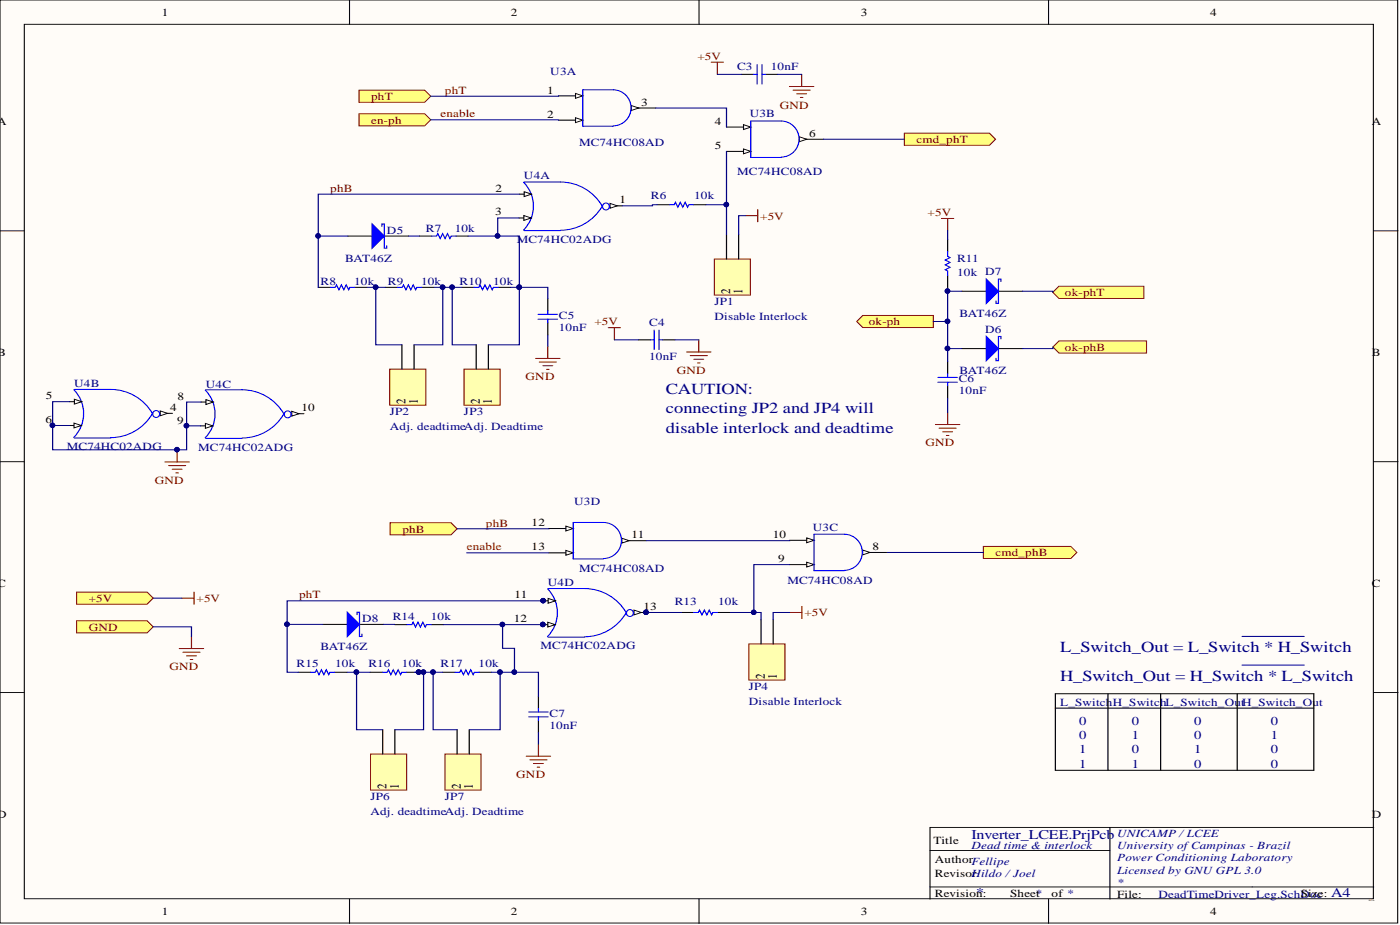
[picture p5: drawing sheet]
<svg xmlns="http://www.w3.org/2000/svg" width="292mm" height="193mm" viewBox="0 0 292 193" stroke-linecap="round" stroke-linejoin="round" font-family="sans-serif">
<defs><g id="words">
<g font-size="3.2" fill="#000080">
<text x="138.9" y="82.2">CAUTION:</text>
<text x="138.9" y="86.2">connecting JP2 and JP4 will</text>
<text x="138.9" y="90.2">disable interlock and deadtime</text>
<text x="221.2" y="136">L_Switch_Out = L_Switch * H_Switch</text>
<text x="221.2" y="142">H_Switch_Out = H_Switch * L_Switch</text>
</g>
<g font-size="2.8" fill="#000080">
<text x="202.7" y="175.1">Inverter_LCEE.PrjPcb</text>
<text x="203.7" y="187.2">*</text>
<text x="277.7" y="187.2">A4</text>
</g>
<g font-size="2.7">
<text x="152.4" y="61.3" transform="rotate(-90 152.4 61.3)">2</text>
<text x="154.9" y="61.3" transform="rotate(-90 154.9 61.3)">1</text>
<text x="84.6" y="84.2" transform="rotate(-90 84.6 84.2)">2</text>
<text x="87.2" y="84.2" transform="rotate(-90 87.2 84.2)">1</text>
<text x="100.1" y="84.2" transform="rotate(-90 100.1 84.2)">2</text>
<text x="102.6" y="84.2" transform="rotate(-90 102.6 84.2)">1</text>
<text x="159.5" y="141.6" transform="rotate(-90 159.5 141.6)">2</text>
<text x="162.1" y="141.6" transform="rotate(-90 162.1 141.6)">1</text>
<text x="80.7" y="164.5" transform="rotate(-90 80.7 164.5)">2</text>
<text x="83.2" y="164.5" transform="rotate(-90 83.2 164.5)">1</text>
<text x="96.1" y="164.5" transform="rotate(-90 96.1 164.5)">2</text>
<text x="98.7" y="164.5" transform="rotate(-90 98.7 164.5)">1</text>
</g>
<g font-size="2.5" fill="#000080">
<text x="225.2" y="151.2">0</text>
<text x="225.2" y="154.2">0</text>
<text x="236.1" y="151.2">0</text>
<text x="236.1" y="154.2">1</text>
<text x="249.2" y="151.2">0</text>
<text x="249.2" y="154.2">0</text>
<text x="265.1" y="151.2">0</text>
<text x="265.1" y="154.2">1</text>
<text x="225.2" y="157.2">1</text>
<text x="225.2" y="160.2">1</text>
<text x="236.1" y="157.2">0</text>
<text x="236.1" y="160.2">1</text>
<text x="249.2" y="157.2">1</text>
<text x="249.2" y="160.2">0</text>
<text x="265.1" y="157.2">0</text>
<text x="265.1" y="160.2">0</text>
</g>
<g font-size="2.3">
<text x="33.7" y="3.3">1</text>
<text x="106.6" y="3.3">2</text>
<text x="179.6" y="3.3">3</text>
<text x="252.5" y="3.3">4</text>
<text x="114.1" y="19.5">1</text>
<text x="133.8" y="22.1">3</text>
<text x="-.4" y="26.1">A</text>
<text x="114.1" y="24.6">2</text>
<text x="149.1" y="26">4</text>
<text x="168.8" y="28.6">6</text>
<text x="286.2" y="26.1">A</text>
<text x="149.1" y="31.1">5</text>
<text x="103.4" y="40">2</text>
<text x="103.3" y="44.9">3</text>
<text x="129.3" y="42.4">1</text>
<text x="-.4" y="74.3">B</text>
<text x="286.2" y="74.3">B</text>
<text x="9.6" y="83.3">5</text>
<text x="37" y="83.4">8</text>
<text x="9.5" y="88.3">6</text>
<text x="35.5" y="85.8">4</text>
<text x="36.9" y="88.4">9</text>
<text x="62.9" y="85.8">10</text>
<text x="110.9" y="109.8">12</text>
<text x="131.7" y="112.3">11</text>
<text x="161.2" y="112.2">10</text>
<text x="110.9" y="114.8">13</text>
<text x="162.3" y="117.3">9</text>
<text x="182" y="114.7">8</text>
<text x="-.4" y="122.4">C</text>
<text x="107.4" y="124.8">11</text>
<text x="286.2" y="122.4">C</text>
<text x="107.2" y="129.8">12</text>
<text x="134.3" y="127.2">13</text>
<text x="-.4" y="170.6">D</text>
<text x="286.2" y="170.6">D</text>
<text x="194.8" y="176.2">Title</text>
<text x="195.1" y="180">AuthorFellipe</text>
<text x="195.1" y="183">RevisoHildo /Joel</text>
<text x="202.9" y="183">r</text>
<text x="33.7" y="190.9">1</text>
<text x="106.6" y="190.9">2</text>
<text x="179.6" y="190.9">3</text>
<text x="195.1" y="187.1">Revision:</text>
<text x="210.8" y="187.1">Sheet*</text>
<text x="219.4" y="187.1">of *</text>
<text x="233.1" y="187.3">File:</text>
<text x="252.5" y="190.9">4</text>
<text x="271.4" y="187.1">Size:</text>
</g>
<g font-size="2.3" fill="#000080">
<text x="114.8" y="15.5">U3A</text>
<text x="153.8" y="14.5">C3</text>
<text x="160.8" y="14.5">10nF</text>
<text x="156.4" y="24.5">U3B</text>
<text x="120.8" y="30.5">MC74HC08AD</text>
<text x="109.3" y="37.4">U4A</text>
<text x="135.8" y="41.5">R6</text>
<text x="144.8" y="41.5">10k</text>
<text x="153.8" y="36.5">MC74HC08AD</text>
<text x="80.7" y="48.8">D5</text>
<text x="88.9" y="48.4">R7</text>
<text x="94.9" y="48.4">10k</text>
<text x="107.8" y="50.6">MC74HC02ADG</text>
<text x="66.9" y="59.4">R8</text>
<text x="72" y="54.6">BAT46Z</text>
<text x="73.9" y="59.4">10k</text>
<text x="80.9" y="59.4">R9</text>
<text x="87.8" y="59.4">10k</text>
<text x="95.9" y="59.4">R10</text>
<text x="102.9" y="59.4">10k</text>
<text x="199.7" y="57.6">10k</text>
<text x="199.7" y="54.6">R11</text>
<text x="205.5" y="57.5">D7</text>
<text x="149.1" y="63.7">JP1</text>
<text x="116.6" y="69.1">10nF</text>
<text x="116.6" y="66.6">C5</text>
<text x="135.4" y="68.1">C4</text>
<text x="149.1" y="66.7">Disable Interlock</text>
<text x="200.2" y="66.1">BAT46Z</text>
<text x="205.5" y="69.5">D6</text>
<text x="135.4" y="75.2">10nF</text>
<text x="15.5" y="80.8">U4B</text>
<text x="43" y="80.9">U4C</text>
<text x="200" y="82.3">10nF</text>
<text x="200" y="79.8">C6</text>
<text x="200.2" y="78.1">BAT46Z</text>
<text x="81.3" y="89.6">Adj. deadtimeAdj. Deadtime</text>
<text x="81.3" y="86.6">JP2</text>
<text x="96.8" y="86.6">JP3</text>
<text x="14" y="94">MC74HC02ADG</text>
<text x="41.3" y="94">MC74HC02ADG</text>
<text x="119.8" y="105.4">U3D</text>
<text x="169.6" y="110.7">U3C</text>
<text x="120.8" y="119.3">MC74HC08AD</text>
<text x="114.3" y="122.3">U4D</text>
<text x="164.3" y="121.8">MC74HC08AD</text>
<text x="75.6" y="129.8">D8</text>
<text x="81.9" y="129.3">R14</text>
<text x="89.9" y="129.3">10k</text>
<text x="140.8" y="126.3">R13</text>
<text x="149.8" y="126.3">10k</text>
<text x="66.9" y="135.6">BAT46Z</text>
<text x="112.8" y="135.4">MC74HC02ADG</text>
<text x="61.9" y="139.2">R15</text>
<text x="69.9" y="139.2">10k</text>
<text x="76.9" y="139.2">R16</text>
<text x="83.9" y="139.2">10k</text>
<text x="91.9" y="139.2">R17</text>
<text x="99.9" y="139.2">10k</text>
<text x="156.2" y="144">JP4</text>
<text x="114.6" y="149.5">C7</text>
<text x="156.2" y="147">Disable Interlock</text>
<text x="221.2" y="147.3">L_SwitchH_SwitchL_Switch_OutH_Switch_Out</text>
<text x="114.6" y="152.1">10nF</text>
<text x="77.3" y="167">JP6</text>
<text x="92.8" y="167">JP7</text>
<text x="77.3" y="170">Adj. deadtimeAdj. Deadtime</text>
<text x="202.7" y="177.2">Dead time &amp; interlock</text>
<text x="233.1" y="174.6">UNICAMP /LCEE</text>
<text x="233.1" y="177.2">University ofCampinas - Brazil</text>
<text x="233.1" y="179.7">Power Conditioning Laboratory</text>
<text x="233.1" y="182.2">Licensed by GNU GPL 3.0</text>
<text x="233.1" y="184.8">*</text>
<text x="241.7" y="187.3">DeadTimeDriver_Leg.SchDoc</text>
</g>
<g font-size="2.3" fill="#800000">
<text x="145.5" y="12.5">+5V</text>
<text x="77.4" y="20.9">phT</text>
<text x="92.8" y="19.6">phT</text>
<text x="162.7" y="22.6">GND</text>
<text x="77.4" y="25.8">en-ph</text>
<text x="91.9" y="24.5">enable</text>
<text x="191.2" y="29.8">cmd_phT</text>
<text x="68.9" y="40">phB</text>
<text x="158.6" y="45.8">+5V</text>
<text x="193.5" y="45">+5V</text>
<text x="222.2" y="61.8">ok-phT</text>
<text x="124" y="67.8">+5V</text>
<text x="181.3" y="67.8">ok-ph</text>
<text x="141.2" y="78">GND</text>
<text x="222.2" y="73.2">ok-phB</text>
<text x="109.7" y="79.3">GND</text>
<text x="193.1" y="93.1">GND</text>
<text x="32.3" y="101">GND</text>
<text x="84" y="111.1">phB</text>
<text x="101.4" y="109.8">phB</text>
<text x="97.4" y="114.8">enable</text>
<text x="207.7" y="116">cmd_phB</text>
<text x="18.5" y="125.6">+5V</text>
<text x="41" y="125.6">+5V</text>
<text x="62.4" y="124.8">phT</text>
<text x="18.5" y="131.6">GND</text>
<text x="167.8" y="128.5">+5V</text>
<text x="35.3" y="139.8">GND</text>
<text x="107.7" y="162.3">GND</text>
</g>
<text font-size=".4" x="285.6" y="188">HGJr</text>
</g></defs>
<g fill="#fffcf8" stroke="#000" stroke-width=".21">
<path d="M0 0h291.6v192.6h-291.6z"/>
<path d="M5.1 5.1h281.4v182.4h-281.4z"/>
</g>
<g fill="none" stroke="#000" stroke-width=".21">
<path d="M72.9 0v5.1M145.8 0v5.1M218.8 0v5.1M0 48.2h5.1M286.6 48.2h5.1M0 96.3h5.1M286.6 96.3h5.1M0 144.5h5.1M286.6 144.5h5.1M194 177.4h37.6M231.6 172.6v15M286.6 172.6h-92.6v15"/>
<path d="M72.9 187.6v5M145.8 187.6v5M194 185h92.6M218.8 187.6v5"/>
</g>
<path d="M137.1 42.7h2.6M144.7 42.7h2.6" fill="none" stroke="#000" stroke-width=".23"/>
<path d="M139.7 42.7h1l.2-.5 .5 1 .5-1 .5 1 .6-1 .5 1 .2-.5h1" fill="none" stroke="#00f" stroke-width=".23"/>
<path d="M149 54h7.6v7.6h-7.6z" fill="#ffffb0" stroke="#800000" stroke-width=".21"/>
<path d="M151.6 26.5h5.1M151.6 49v5M154.1 49v5M220.2 147.7h53.9M220.2 144.7h53.9v16h-53.9zM231.2 144.7v16M242.2 144.7v16M258.1 144.7v16" fill="none" stroke="#000" stroke-width=".23"/>
<path d="M155.1 26l1.6 .5-1.6 .5z" fill="#fffcf8"/>
<path d="M155.1 26l1.6 .5-1.6 .5z" fill="none" stroke="#000" stroke-width=".21"/>
<path d="M151.6 31.6h5.1" fill="none" stroke="#000" stroke-width=".23"/>
<path d="M155.1 31.1l1.6 .5-1.6 .5z" fill="#fffcf8"/>
<path d="M155.1 31.1l1.6 .5-1.6 .5z" fill="none" stroke="#000" stroke-width=".21"/>
<path d="M166.8 29h5.1" fill="none" stroke="#000" stroke-width=".23"/>
<path d="M166.8 28.5l1.5 .5-1.5 .6z" fill="#fffcf8"/>
<path d="M166.8 28.5l1.5 .5-1.5 .6z" fill="none" stroke="#000" stroke-width=".21"/>
<path d="M163 32.8a3.8 3.8 0 0 0 3.7-3.8 3.8 3.8 0 0 0-3.7-3.8h-6.3v7.7h6.3M68.9 59.9h1.1l.2-.5 .5 1.1 .5-1.1 .5 1.1 .5-1.1 .5 1.1 .3-.6h1M90.1 49.3h1l.2-.6 .5 1.1 .6-1.1 .5 1.1 .5-1.1 .5 1.1 .2-.5h1M112.3 66.6h4M112.3 65.6h4M114.3 64.8v.8M114.3 66.6v.7" fill="none" stroke="#00f" stroke-width=".23"/>
<path d="M66.4 59.9h2.5M72.6 49.3h5M74 59.9h2.6M80.2 49.3h5.1M87.5 49.3h2.6M95.1 49.3h2.6M114.3 62.3v2.5M114.3 67.3v2.6" fill="none" stroke="#000" stroke-width=".23"/>
<path d="M111.8 74.8h5M112.5 75.5h3.6M113.3 76.3h2M114 77.1h.5M114.3 72.2v2.6" fill="none" stroke="#800000" stroke-width=".23"/>
<path d="M77.6 46.7l2.6 2.6-2.6 2.5z" fill="#00f"/>
<path d="M77.6 46.7l2.6 2.6-2.6 2.5zM79.7 47.2v-.5h.5v5.1h.5v-.5" fill="none" stroke="#00f" stroke-width=".23"/>
<path d="M116.5 20h5.1" fill="none" stroke="#000" stroke-width=".23"/>
<path d="M120.1 19.5l1.5 .5-1.5 .5z" fill="#fffcf8"/>
<path d="M120.1 19.5l1.5 .5-1.5 .5z" fill="none" stroke="#000" stroke-width=".21"/>
<path d="M116.5 25.1h5.1" fill="none" stroke="#000" stroke-width=".23"/>
<path d="M120.1 24.6l1.5 .5-1.5 .5z" fill="#fffcf8"/>
<path d="M120.1 24.6l1.5 .5-1.5 .5z" fill="none" stroke="#000" stroke-width=".21"/>
<path d="M131.7 22.5h5.1" fill="none" stroke="#000" stroke-width=".23"/>
<path d="M131.7 22l1.6 .5-1.6 .5z" fill="#fffcf8"/>
<path d="M131.7 22l1.6 .5-1.6 .5z" fill="none" stroke="#000" stroke-width=".21"/>
<path d="M127.9 26.3a3.8 3.8 0 0 0 3.8-3.8 3.8 3.8 0 0 0-3.8-3.8h-6.3v7.6h6.3" fill="none" stroke="#00f" stroke-width=".23"/>
<path d="M155.6 45h2.5M158.1 43.7v2.6" fill="none" stroke="#800000" stroke-width=".23"/>
<path d="M200.7 72.7h5.1M208.3 72.7h5.1" fill="none" stroke="#000" stroke-width=".23"/>
<path d="M205.8 70.2l2.5 2.5-2.5 2.6z" fill="#00f"/>
<path d="M205.8 70.2l2.5 2.5-2.5 2.6zM208.8 70.7v-.5h-.5v5.1h-.5v-.6" fill="none" stroke="#00f" stroke-width=".23"/>
<path d="M200.7 60.8h5.1M208.3 60.8h5.1" fill="none" stroke="#000" stroke-width=".23"/>
<path d="M205.8 58.2l2.5 2.6-2.5 2.5z" fill="#00f"/>
<path d="M197.7 52.5v1l.5 .2-1 .5 1 .6-1 .5 1 .5-1 .5 .5 .2v1M205.8 58.2l2.5 2.6-2.5 2.5zM208.8 58.7v-.5h-.5v5.1h-.5v-.5" fill="none" stroke="#00f" stroke-width=".23"/>
<path d="M197.7 49.9v2.6M197.7 57.5v2.6" fill="none" stroke="#000" stroke-width=".23"/>
<path d="M156.2 134.3h7.6v7.6h-7.6z" fill="#ffffb0" stroke="#800000" stroke-width=".21"/>
<path d="M180 115.3h5.1M158.8 129.3v5M161.3 129.3v5" fill="none" stroke="#000" stroke-width=".23"/>
<path d="M180 114.7l1.5 .6-1.5 .5z" fill="#fffcf8"/>
<path d="M180 114.7l1.5 .6-1.5 .5z" fill="none" stroke="#000" stroke-width=".21"/>
<path d="M169.8 111.5h6.4a3.8 3.8 0 0 1 3.7 3.7 3.8 3.8 0 0 1-3.7 3.8M169.8 119.1h6.4" fill="none" stroke="#00f" stroke-width=".23"/>
<path d="M164.8 117.8h5" fill="none" stroke="#000" stroke-width=".23"/>
<path d="M168.3 117.3l1.5 .5-1.5 .5z" fill="#fffcf8"/>
<path d="M168.3 117.3l1.5 .5-1.5 .5z" fill="none" stroke="#000" stroke-width=".21"/>
<path d="M164.8 112.7h5" fill="none" stroke="#000" stroke-width=".23"/>
<path d="M168.3 112.2l1.5 .5-1.5 .5z" fill="#fffcf8"/>
<path d="M168.3 112.2l1.5 .5-1.5 .5z" fill="none" stroke="#000" stroke-width=".21"/>
<path d="M169.8 111.5v7.6" fill="none" stroke="#00f" stroke-width=".23"/>
<path d="M114.5 110.3h5.1" fill="none" stroke="#000" stroke-width=".23"/>
<path d="M118.1 109.8l1.5 .5-1.5 .5z" fill="#fffcf8"/>
<path d="M118.1 109.8l1.5 .5-1.5 .5z" fill="none" stroke="#000" stroke-width=".21"/>
<path d="M114.5 115.3h5.1" fill="none" stroke="#000" stroke-width=".23"/>
<path d="M118.1 114.8l1.5 .5-1.5 .5z" fill="#fffcf8"/>
<path d="M118.1 114.8l1.5 .5-1.5 .5z" fill="none" stroke="#000" stroke-width=".21"/>
<path d="M129.7 112.8h5.1" fill="none" stroke="#000" stroke-width=".23"/>
<path d="M129.7 112.3l1.6 .5-1.6 .5z" fill="#fffcf8"/>
<path d="M129.7 112.3l1.6 .5-1.6 .5z" fill="none" stroke="#000" stroke-width=".21"/>
<path d="M125.9 116.5a3.8 3.8 0 0 0 3.8-3.7 3.8 3.8 0 0 0-3.8-3.8h-6.3v7.6h6.3" fill="none" stroke="#00f" stroke-width=".23"/>
<path d="M164.8 127.8h2.5M167.3 126.5v2.5" fill="none" stroke="#800000" stroke-width=".23"/>
<path d="M81.3 77h7.6v7.5h-7.6z" fill="#ffffb0" stroke="#800000" stroke-width=".21"/>
<path d="M80.4 59.9h2.5M88 59.9h2.5M96.4 59.9h2.5M104 59.9h2.5M83.9 71.9v5.1M86.4 71.9v5.1" fill="none" stroke="#000" stroke-width=".23"/>
<path d="M82.9 59.9h1l.3-.5 .5 1.1 .5-1.1 .5 1.1 .5-1.1 .5 1.1 .3-.6h1M98.9 59.9h1l.3-.5 .5 1.1 .5-1.1 .5 1.1 .5-1.1 .5 1.1 .3-.6h1" fill="none" stroke="#00f" stroke-width=".23"/>
<path d="M96.8 77h7.6v7.5h-7.6z" fill="#ffffb0" stroke="#800000" stroke-width=".21"/>
<path d="M99.4 71.9v5.1M101.9 71.9v5.1M67.4 130.3h5.1M75 130.3h5.1M82.4 130.3h2.5M90 130.3h2.5M62.2 140.2h2.6M69.9 140.2h2.5M112.3 145.2v2.6M112.3 150.3v2.5" fill="none" stroke="#000" stroke-width=".23"/>
<path d="M84.9 130.3h1l.3-.5 .5 1 .5-1 .5 1 .5-1 .5 1 .3-.5h1M64.8 140.2h1l.2-.5 .6 1.1 .5-1.1 .5 1.1 .5-1.1 .5 1.1 .2-.6h1.1M110.3 149.5h4.1M110.3 148.5h4.1M112.3 147.8v.7M112.3 149.5v.8" fill="none" stroke="#00f" stroke-width=".23"/>
<path d="M109.8 157.8h5.1M110.6 158.5h3.5M111.3 159.3h2.1M112.3 155.2v2.6M112.1 160h.5" fill="none" stroke="#800000" stroke-width=".23"/>
<path d="M72.5 127.7l2.5 2.6-2.5 2.5z" fill="#00f"/>
<path d="M72.5 127.7l2.5 2.6-2.5 2.5zM74.5 128.2v-.5h.5v5.1h.5v-.5M144.7 127.8h1l.2-.5 .6 1 .5-1 .5 1 .5-1 .5 1 .2-.5h1.1M79.8 140.2h1l.2-.5 .5 1.1 .6-1.1 .5 1.1 .5-1.1 .5 1.1 .2-.6h1M94.9 140.2h1l.3-.5 .5 1.1 .5-1.1 .5 1.1 .5-1.1 .5 1.1 .3-.6h1" fill="none" stroke="#00f" stroke-width=".23"/>
<path d="M142.1 127.8h2.6M149.8 127.8h2.5M77.2 140.2h2.6M84.8 140.2h2.6M92.4 140.2h2.5M100 140.2h2.5" fill="none" stroke="#000" stroke-width=".23"/>
<circle cx="87.3" cy="140.2" r=".47" fill="#000080" stroke="#000080" stroke-width=".21"/>
<g fill="#ffff80" stroke="#800000" stroke-width=".21">
<path d="M188.7 27.8h17.7l1.3 1.2-1.3 1.3h-17.7z" fill-rule="evenodd"/>
<path d="M219.7 61l1.2-1.3h17.8v2.6h-17.8z" fill-rule="evenodd"/>
<path d="M81.4 109h12.7l1.3 1.3-1.3 1.3h-12.7z" fill-rule="evenodd"/>
<path d="M74.9 18.8h13.7l1.3 1.3-1.3 1.2h-13.7z" fill-rule="evenodd"/>
<path d="M178.7 67.1l1.3-1.3h14.7v2.5h-14.7z" fill-rule="evenodd"/>
</g>
<path d="M196.4 45.6h2.6M197.7 45.6v2.5" fill="none" stroke="#800000" stroke-width=".23"/>
<g fill="#ffff80" stroke="#800000" stroke-width=".21">
<path d="M74.9 23.7h13.7l1.3 1.3-1.3 1.3h-13.7z" fill-rule="evenodd"/>
<path d="M16 123.5h14.7l1.3 1.3-1.3 1.3h-14.7z" fill-rule="evenodd"/>
<path d="M16 129.5h14.7l1.3 1.3-1.3 1.2h-14.7z" fill-rule="evenodd"/>
</g>
<path d="M195.2 88.6h5.1M195.9 89.3h3.6M196.7 90.1h2M197.5 90.8h.5M197.7 86v2.6M37.4 135.3h5.1M37.9 124.8h2.6M38.2 136.1h3.5M38.9 136.8h2.1M39.7 137.6h.5M39.9 132.8v2.5M40.5 123.5v2.6" fill="none" stroke="#800000" stroke-width=".23"/>
<path d="M197.7 75.4v2.6M197.7 80.5v2.5" fill="none" stroke="#000" stroke-width=".23"/>
<path d="M195.7 79.7h4M195.7 78.7h4M197.7 78v.7M197.7 79.7v.8" fill="none" stroke="#00f" stroke-width=".23"/>
<g fill="#ffff80" stroke="#800000" stroke-width=".21">
<path d="M205.2 114h18.2l1.3 1.3-1.3 1.2h-18.2z" fill-rule="evenodd"/>
<path d="M219.7 72.4l1.3-1.3h18.2v2.6h-18.2z" fill-rule="evenodd"/>
</g>
<path d="M154.7 15.5h2.5M159.7 15.5h2.6M133.2 70.9h2.5M138.3 70.9h2.5" fill="none" stroke="#000" stroke-width=".23"/>
<path d="M157.2 15.5h.8M158 13.5v4M159 13.5v4M159 15.5h.7M135.7 70.9h.8M136.5 68.9v4M137.5 68.9v4M137.5 70.9h.8" fill="none" stroke="#00f" stroke-width=".23"/>
<g fill="none" stroke="#800000" stroke-width=".23">
<path d="M148.4 13h2.5M149.7 13v2.5M164.7 18h5.1M165.5 18.8h3.5M166.2 19.6h2.1M167.3 15.5v2.5M167 20.3h.5M126.9 68.4h2.6M128.2 68.4v2.5M143.3 73.4h5M144 74.2h3.6M144.8 75h2"/>
<path d="M145.5 75.7h.5M145.8 70.9v2.5"/>
</g>
<path d="M77.3 157.3h7.5v7.5h-7.5z" fill="#ffffb0" stroke="#800000" stroke-width=".21"/>
<path d="M79.8 152.2v5.1M82.4 152.2v5.1" fill="none" stroke="#000" stroke-width=".23"/>
<path d="M92.8 157.3h7.6v7.5h-7.6z" fill="#ffffb0" stroke="#800000" stroke-width=".21"/>
<path d="M14.5 83.8h2.5M95.4 152.2v5.1M97.9 152.2v5.1" fill="none" stroke="#000" stroke-width=".23"/>
<path d="M34.4 96.4h5.1M35.2 97.1h3.5M35.9 97.9h2.1M36.7 98.7h.5M37 93.8v2.6" fill="none" stroke="#800000" stroke-width=".23"/>
<circle cx="36.9" cy="93.8" r=".47" fill="#000080" stroke="#000080" stroke-width=".21"/>
<path d="M15.4 81.3a7.1 7.1 0 0 1 0 10M15.5 81.2h7.6a10.1 10.1 0 0 1 8.8 5.1M15.5 91.4h7.6M15.5 83.8h1.5M15.5 88.8h1.5M31.8 86.3a10.1 10.1 0 0 1-8.7 5" fill="none" stroke="#00f" stroke-width=".23"/>
<path d="M15.5 83.3l1.5 .5-1.5 .5z" fill="#fffcf8"/>
<path d="M15.5 83.3l1.5 .5-1.5 .5z" fill="none" stroke="#000" stroke-width=".21"/>
<path d="M14.4 88.8h2.6" fill="none" stroke="#000" stroke-width=".23"/>
<path d="M15.4 88.3l1.6 .5-1.6 .5z" fill="#fffcf8"/>
<path d="M15.4 88.3l1.6 .5-1.6 .5z" fill="none" stroke="#000" stroke-width=".21"/>
<path d="M33.4 86.2h2.6" fill="none" stroke="#000" stroke-width=".23"/>
<path d="M33.4 85.7l1.6 .5-1.6 .5z" fill="#fffcf8"/>
<path d="M33.4 85.7l1.6 .5-1.6 .5z" fill="none" stroke="#000" stroke-width=".21"/>
<g fill="none" stroke="#00f" stroke-width=".23">
<path d="M42.8 81.4a7.1 7.1 0 0 1 0 9.9M42.9 81.3h7.6a10.1 10.1 0 0 1 8.8 5.1M42.9 91.5h7.6M42.9 83.8h1.5M42.9 88.9h1.5M59.2 86.3a10.1 10.1 0 0 1-8.7 5.1"/>
<circle cx="32.6" cy="86.4" r=".72"/>
</g>
<path d="M42 83.9h2.5" fill="none" stroke="#000" stroke-width=".23"/>
<path d="M43 83.4l1.5 .5-1.5 .5z" fill="#fffcf8"/>
<path d="M43 83.4l1.5 .5-1.5 .5z" fill="none" stroke="#000" stroke-width=".21"/>
<path d="M41.9 88.8h2.5" fill="none" stroke="#000" stroke-width=".23"/>
<path d="M42.9 88.3l1.5 .5-1.5 .5z" fill="#fffcf8"/>
<path d="M42.9 88.3l1.5 .5-1.5 .5z" fill="none" stroke="#000" stroke-width=".21"/>
<path d="M60.9 86.3h2.5" fill="none" stroke="#000" stroke-width=".23"/>
<path d="M60.9 85.8l1.5 .5-1.5 .5z" fill="#fffcf8"/>
<path d="M60.9 85.8l1.5 .5-1.5 .5z" fill="none" stroke="#000" stroke-width=".21"/>
<g fill="none" stroke="#00f" stroke-width=".23">
<path d="M114.3 122.9a7.1 7.1 0 0 1-.1 9.9M114.3 122.8h7.7a10.1 10.1 0 0 1 8.7 5.1M114.3 132.9h7.7M114.3 125.3h1.6M114.3 130.4h1.6M130.7 127.8a10.1 10.1 0 0 1-8.7 5"/>
<circle cx="60" cy="86.4" r=".72"/>
</g>
<path d="M113.4 125.3h2.5" fill="none" stroke="#000" stroke-width=".23"/>
<path d="M114.4 124.8l1.5 .5-1.5 .5z" fill="#fffcf8"/>
<path d="M114.4 124.8l1.5 .5-1.5 .5z" fill="none" stroke="#000" stroke-width=".21"/>
<circle cx="113.3" cy="125.3" r=".47" fill="#000080" stroke="#000080" stroke-width=".21"/>
<path d="M113.3 130.3h2.5" fill="none" stroke="#000" stroke-width=".23"/>
<path d="M114.3 129.8l1.5 .5-1.5 .5z" fill="#fffcf8"/>
<path d="M114.3 129.8l1.5 .5-1.5 .5z" fill="none" stroke="#000" stroke-width=".21"/>
<circle cx="113.2" cy="130.3" r=".47" fill="#000080" stroke="#000080" stroke-width=".21"/>
<path d="M132.3 127.8h2.5" fill="none" stroke="#000" stroke-width=".23"/>
<path d="M132.3 127.3l1.5 .5-1.5 .5z" fill="#fffcf8"/>
<path d="M132.3 127.3l1.5 .5-1.5 .5z" fill="none" stroke="#000" stroke-width=".21"/>
<g fill="#000080" stroke="#000080" stroke-width=".21">
<circle cx="134.8" cy="127.7" r=".47"/>
<circle cx="113.3" cy="125.3" r=".47"/>
<circle cx="113.2" cy="130.3" r=".47"/>
</g>
<g fill="none" stroke="#00f" stroke-width=".23">
<path d="M109.3 38a7.1 7.1 0 0 1-.1 10M109.3 38h7.7a10.1 10.1 0 0 1 8.7 5.1M109.3 48.1h7.7M109.3 40.5h1.6M109.3 45.6h1.6M125.7 43a10.1 10.1 0 0 1-8.7 5"/>
<circle cx="131.4" cy="127.9" r=".72"/>
</g>
<path d="M108.4 40.5h2.5" fill="none" stroke="#000" stroke-width=".23"/>
<path d="M109.4 40l1.5 .5-1.5 .5z" fill="#fffcf8"/>
<path d="M109.4 40l1.5 .5-1.5 .5z" fill="none" stroke="#000" stroke-width=".21"/>
<path d="M108.3 45.5h2.5" fill="none" stroke="#000" stroke-width=".23"/>
<path d="M109.3 45l1.5 .5-1.5 .5z" fill="#fffcf8"/>
<path d="M109.3 45l1.5 .5-1.5 .5z" fill="none" stroke="#000" stroke-width=".21"/>
<path d="M127.3 42.9h2.5" fill="none" stroke="#000" stroke-width=".23"/>
<path d="M127.3 42.4l1.5 .5-1.5 .5z" fill="#fffcf8"/>
<path d="M127.3 42.4l1.5 .5-1.5 .5z" fill="none" stroke="#000" stroke-width=".21"/>
<circle cx="126.4" cy="43.1" r=".72" fill="none" stroke="#00f" stroke-width=".23"/>
<g fill="none" stroke="#000080" stroke-width=".23">
<path d="M116.5 20l-26.6 .1M149.7 15.5h5M162.3 15.5h5M89.9 25l26.6 .1M136.8 22.5h14.8v4M151.6 31.6v17.4M171.9 29h16.8M72.6 49.3h-6.2v10.6M76.6 59.9h3.8M78.4 59.9v12h5.5M85.3 49.3h2.2M90.5 59.9h1.9v12h-6"/>
<path d="M92.4 59.9h4M94.4 59.9v12h5M97.7 49.3h10.7v10.6h5.9v2.4M106.5 59.9h1.9v12h-6.5M108.3 45.5h-4.5v3.8M108.4 40.5h-42v8.8M137.1 42.7h-1v.2h-6.3M147.3 42.7h4.3M155.6 45h-1.5v4M197.7 48.1v1.8M114.3 69.9v2.3M128.2 70.9h5"/>
<path d="M140.8 70.9h5M197.7 67.1v5.6h3M197.7 60.1v.7M197.7 72.7v2.7M200.7 60.8h-3v6.3h-3M213.4 60.8h6.3v.2M219.7 72.4v.3h-6.3M14.4 88.8h-3.4v5h27.9v-5M14.5 83.8h-3.5v5M42 83.9h-3.1v4.9h3M197.7 83v3M97.4 115.3h17.1"/>
<path d="M114.5 110.3h-19.1M164.8 117.8h-7.5v10h-5M164.8 112.7l-30 .1M185.1 115.3h20.1M32 130.8h7.9v2M32 124.8h5.9M59.9 130.3v9.9h2.3M80.1 130.3h2.3M92.5 130.3h20.8M104.9 130.3v5h2.4v4.9M113.4 125.3h-53.5v5h7.5M134.8 127.8h7.3"/>
<path d="M157.3 127.8h1.5v1.5M164.8 127.8h-3.5v1.5M259.2 132.8h12.9M259.2 138.8h12.9M72.4 140.2h4.8M74.4 140.2v12h5.4M86.5 140.2h5.9M88.4 140.2v12h-6M90.4 140.2v12h5M102.5 140.2h1.9v12h-6.5M104.4 140.2h7.9v5M112.3 152.8v2.4"/>
</g>
<g fill="#000080" stroke="#000080" stroke-width=".21">
<circle cx="78.4" cy="59.9" r=".47"/>
<circle cx="92.3" cy="59.9" r=".47"/>
<circle cx="94.3" cy="59.9" r=".47"/>
<circle cx="108.3" cy="59.9" r=".47"/>
<circle cx="157.2" cy="127.7" r=".47"/>
<circle cx="59.9" cy="130.2" r=".47"/>
<circle cx="74.4" cy="140.2" r=".47"/>
<circle cx="104.8" cy="130.3" r=".47"/>
<circle cx="107.3" cy="140.2" r=".47"/>
<circle cx="66.4" cy="49.2" r=".47"/>
<circle cx="88.3" cy="140.2" r=".47"/>
<circle cx="90.3" cy="140.2" r=".47"/>
<circle cx="104.3" cy="140.2" r=".47"/>
<circle cx="87.3" cy="140.2" r=".47"/>
<circle cx="197.7" cy="72.7" r=".47"/>
<circle cx="197.7" cy="60.7" r=".47"/>
<circle cx="197.7" cy="67" r=".47"/>
<circle cx="151.5" cy="42.7" r=".47"/>
<circle cx="103.8" cy="49.2" r=".47"/>
<circle cx="134.8" cy="127.7" r=".47"/>
<circle cx="113.3" cy="125.3" r=".47"/>
<circle cx="113.2" cy="130.3" r=".47"/>
<circle cx="10.9" cy="88.7" r=".47"/>
<circle cx="38.9" cy="88.8" r=".47"/>
<circle cx="36.9" cy="93.8" r=".47"/>
</g>
<use href="#words"/>
</svg>
